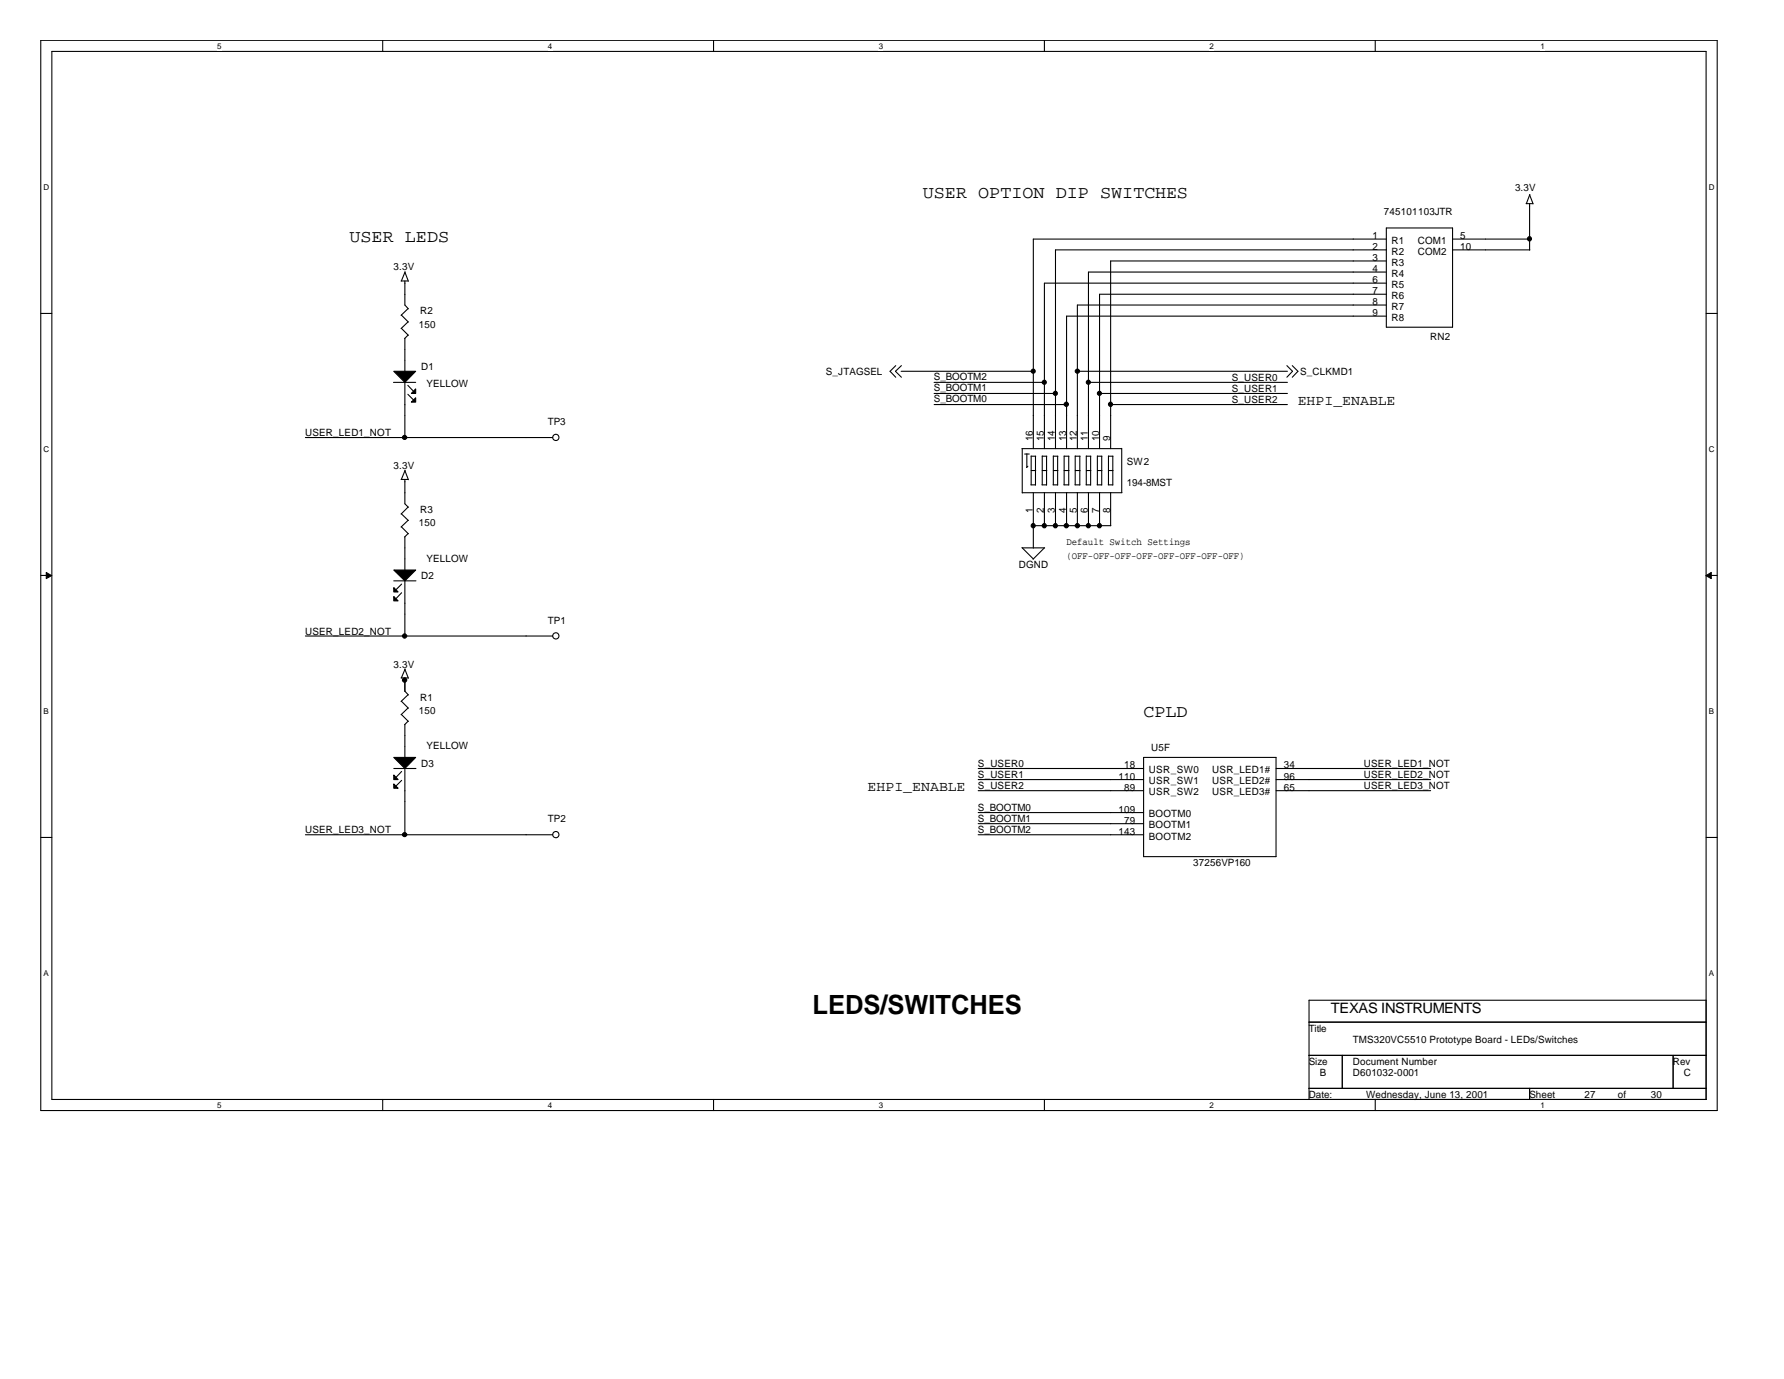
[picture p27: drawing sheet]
<svg xmlns="http://www.w3.org/2000/svg" width="279mm" height="216mm" viewBox="0 0 279 216" stroke-linecap="round" stroke-linejoin="round" font-family="sans-serif">
<defs><g id="words">
<text font-size="4.1" x="127.3" y="158.8">LEDS/SWITCHES</text>
<g font-size="2.8">
<text x="144.5" y="31">USER OPTION DIP SWITCHES</text>
<text x="54.7" y="37.9">USER LEDS</text>
<text x="179.1" y="112.2">CPLD</text>
</g>
<g font-size="2.2">
<text x="203.2" y="63.5">EHPI_ENABLE</text>
<text x="135.9" y="123.9">EHPI_ENABLE</text>
<text x="208.4" y="158.7">TEXAS INSTRUMENTS</text>
</g>
<g font-size="1.6">
<text x="237.3" y="29.9">3.3V</text>
<text x="216.7" y="33.7">745101103JTR</text>
<text x="215" y="37.4">1</text>
<text x="215" y="39.1">2</text>
<text x="215" y="40.9">3</text>
<text x="217.9" y="38.2">R1</text>
<text x="217.9" y="39.9">R2</text>
<text x="217.9" y="41.6">R3</text>
<text x="222" y="38.2">COM1</text>
<text x="222" y="39.9">COM2</text>
<text x="228.7" y="37.4">5</text>
<text x="228.7" y="39.1">10</text>
<text x="61.6" y="42.3">3.3V</text>
<text x="215" y="42.6">4</text>
<text x="215" y="44.3">6</text>
<text x="215" y="46.1">7</text>
<text x="215" y="47.8">8</text>
<text x="217.9" y="43.3">R4</text>
<text x="217.9" y="45.1">R5</text>
<text x="217.9" y="46.8">R6</text>
<text x="65.6" y="51.3">150</text>
<text x="65.8" y="49.2">R2</text>
<text x="215" y="49.5">9</text>
<text x="217.9" y="48.5">R7</text>
<text x="217.9" y="50.2">R8</text>
<text x="224" y="53.2">RN2</text>
<text x="66" y="57.9">D1</text>
<text x="129.3" y="58.8">S_JTAGSEL</text>
<text x="146.3" y="59.4">S_BOOTM2</text>
<text x="192.9" y="59.6">S_USER0</text>
<text x="203.6" y="58.8">S_CLKMD1</text>
<text x="66.8" y="60.7">YELLOW</text>
<text x="146.3" y="62.9">S_BOOTM0</text>
<text x="146.3" y="61.2">S_BOOTM1</text>
<text x="192.9" y="61.3">S_USER1</text>
<text x="192.9" y="63.1">S_USER2</text>
<text x="47.8" y="68.2">USER_LED1_NOT</text>
<text x="85.8" y="66.5">TP3</text>
<text x="161.8" y="69" transform="rotate(-90 161.8 69)">16</text>
<text x="163.5" y="69" transform="rotate(-90 163.5 69)">15</text>
<text x="165.2" y="69" transform="rotate(-90 165.2 69)">14</text>
<text x="167" y="69" transform="rotate(-90 167 69)">13</text>
<text x="168.7" y="69" transform="rotate(-90 168.7 69)">12</text>
<text x="170.4" y="69" transform="rotate(-90 170.4 69)">11</text>
<text x="172.1" y="69" transform="rotate(-90 172.1 69)">10</text>
<text x="173.9" y="69" transform="rotate(-90 173.9 69)">9</text>
<text x="61.6" y="73.4">3.3V</text>
<text x="176.5" y="72.7">SW2</text>
<text x="176.5" y="76">194-8MST</text>
<text x="65.6" y="82.4">150</text>
<text x="65.8" y="80.3">R3</text>
<text x="161.8" y="80.3" transform="rotate(-90 161.8 80.3)">1</text>
<text x="163.5" y="80.3" transform="rotate(-90 163.5 80.3)">2</text>
<text x="165.2" y="80.3" transform="rotate(-90 165.2 80.3)">3</text>
<text x="167" y="80.3" transform="rotate(-90 167 80.3)">4</text>
<text x="168.7" y="80.3" transform="rotate(-90 168.7 80.3)">5</text>
<text x="170.4" y="80.3" transform="rotate(-90 170.4 80.3)">6</text>
<text x="172.1" y="80.3" transform="rotate(-90 172.1 80.3)">7</text>
<text x="173.9" y="80.3" transform="rotate(-90 173.9 80.3)">8</text>
<text x="66.8" y="87.9">YELLOW</text>
<text x="159.6" y="89">DGND</text>
<text x="167" y="85.3">Default Switch Settings</text>
<text x="167" y="87.5">(OFF-OFF-OFF-OFF-OFF-OFF-OFF-OFF)</text>
<text x="66" y="90.7">D2</text>
<text x="47.8" y="99.4">USER_LED2_NOT</text>
<text x="85.8" y="97.6">TP1</text>
<text x="61.6" y="104.5">3.3V</text>
<text x="65.6" y="111.8">150</text>
<text x="65.8" y="109.7">R1</text>
<text x="66.8" y="117.3">YELLOW</text>
<text x="180.3" y="117.6">U5F</text>
<text x="66" y="120.1">D3</text>
<text x="153.2" y="120.1">S_USER0</text>
<text x="153.2" y="121.8">S_USER1</text>
<text x="153.2" y="123.5">S_USER2</text>
<text x="175.2" y="122">110</text>
<text x="176.1" y="120.3">18</text>
<text x="176.1" y="123.8">89</text>
<text x="179.9" y="121.1">USR_SW0</text>
<text x="179.9" y="122.8">USR_SW1</text>
<text x="179.9" y="124.5">USR_SW2</text>
<text x="189.9" y="121.1">USR_LED1#</text>
<text x="189.9" y="122.8">USR_LED2#</text>
<text x="189.9" y="124.5">USR_LED3#</text>
<text x="201" y="120.3">34</text>
<text x="201" y="122">96</text>
<text x="201" y="123.8">65</text>
<text x="213.6" y="120.1">USER_LED1_NOT</text>
<text x="213.6" y="121.8">USER_LED2_NOT</text>
<text x="213.6" y="123.5">USER_LED3_NOT</text>
<text x="47.8" y="130.4">USER_LED3_NOT</text>
<text x="85.8" y="128.7">TP2</text>
<text x="153.2" y="127">S_BOOTM0</text>
<text x="153.2" y="128.7">S_BOOTM1</text>
<text x="153.2" y="130.4">S_BOOTM2</text>
<text x="175.2" y="127.2">109</text>
<text x="175.2" y="130.7">143</text>
<text x="176.1" y="128.9">79</text>
<text x="179.9" y="128">BOOTM0</text>
<text x="179.9" y="129.7">BOOTM1</text>
<text x="179.9" y="131.4">BOOTM2</text>
<text x="186.9" y="135.6">37256VP160</text>
<text x="205" y="161.5">Title</text>
<text x="205" y="166.7">Size</text>
<text x="211.9" y="163.2">TMS320VC5510 Prototype Board - LEDs/Switches</text>
<text x="211.9" y="166.7">Document Number</text>
<text x="262" y="166.7">Rev</text>
<text x="205" y="171.9">Date:</text>
<text x="206.7" y="168.4">B</text>
<text x="211.9" y="168.4">D601032-0001</text>
<text x="214" y="171.9">Wednesday, June 13, 2001</text>
<text x="239.5" y="171.9">Sheet</text>
<text x="248.2" y="171.9">27</text>
<text x="253.4" y="171.9">of</text>
<text x="258.5" y="171.9">30</text>
<text x="263.7" y="168.4">C</text>
</g>
<g font-size="1.3">
<text x="34" y="7.7">5</text>
<text x="85.8" y="7.7">4</text>
<text x="137.6" y="7.7">3</text>
<text x="189.4" y="7.7">2</text>
<text x="241.3" y="7.7">1</text>
<text x="6.8" y="29.7">D</text>
<text x="267.6" y="29.7">D</text>
<text x="6.8" y="70.7">C</text>
<text x="267.6" y="70.7">C</text>
<text x="6.8" y="111.8">B</text>
<text x="267.6" y="111.8">B</text>
<text x="6.8" y="152.8">A</text>
<text x="267.6" y="152.8">A</text>
<text x="34" y="173.5">5</text>
<text x="85.8" y="173.5">4</text>
<text x="137.6" y="173.5">3</text>
<text x="189.4" y="173.5">2</text>
<text x="241.3" y="173.5">1</text>
</g>
</g></defs>
<path d="M6.4 6.3h262.5v167.6h-262.5zM8.1 8.1h259.1v164h-259.1z" fill="none" stroke="#000" stroke-width=".17"/>
<g fill="#fff">
<path d="M34 6.6h.7v1.4h-.7z"/>
<path d="M34 172.4h.7v1.4h-.7z"/>
</g>
<path d="M59.9 6.3v1.8M59.9 172.1v1.8" fill="none" stroke="#000" stroke-width=".17"/>
<g fill="#fff">
<path d="M85.8 6.6h.7v1.4h-.7z"/>
<path d="M85.8 172.4h.7v1.4h-.7z"/>
</g>
<path d="M111.8 6.3v1.8M111.8 172.1v1.8" fill="none" stroke="#000" stroke-width=".17"/>
<g fill="#fff">
<path d="M137.6 6.6h.7v1.4h-.7z"/>
<path d="M137.6 172.4h.7v1.4h-.7z"/>
</g>
<path d="M163.6 6.3v1.8M163.6 172.1v1.8" fill="none" stroke="#000" stroke-width=".17"/>
<g fill="#fff">
<path d="M189.4 6.6h.7v1.4h-.7z"/>
<path d="M189.4 172.4h.7v1.4h-.7z"/>
</g>
<path d="M215.4 6.3v1.8M215.4 172.1v1.8" fill="none" stroke="#000" stroke-width=".17"/>
<g fill="#fff">
<path d="M241.3 6.6h.6v1.4h-.6z"/>
<path d="M241.3 172.4h.6v1.4h-.6z"/>
<path d="M6.8 28.6h.9v1.4h-.9z"/>
<path d="M267.6 28.6h.9v1.4h-.9z"/>
<path d="M6.8 69.6h.9v1.4h-.9z"/>
<path d="M267.6 69.6h.9v1.4h-.9z"/>
</g>
<path d="M6.4 49.1h1.7M267.2 49.1h1.7" fill="none" stroke="#000" stroke-width=".17"/>
<g fill="#fff">
<path d="M6.8 110.6h.8v1.4h-.8z"/>
<path d="M267.6 110.6h.8v1.4h-.8z"/>
</g>
<path d="M6.4 90.1h1.7M267.2 90.1h1.7" fill="none" stroke="#000" stroke-width=".17"/>
<g fill="#000" stroke="#000" stroke-width=".16">
<path d="M7.2 89.6l.9 .5-.9 .5z" fill-rule="evenodd"/>
<path d="M267.2 90.1l.8-.5v1z" fill-rule="evenodd"/>
</g>
<g fill="#fff">
<path d="M6.8 151.6h.8v1.4h-.8z"/>
<path d="M267.6 151.6h.8v1.4h-.8z"/>
</g>
<g fill="none" stroke="#000" stroke-width=".17">
<path d="M217.1 37.4h-55.3v32.8M217.1 39.1h-51.8v31.1M217.1 35.7h10.4v15.5h-10.4zM227.5 37.4h12.1M227.5 39.1h12.1M239 31.9h1.1M239.6 31.9v7.3M239.6 30.5l.5 1.4M239.6 30.4l-.6 1.5M61.6 59.9h3.5M62.8 44h1.1M62.9 49.3l1.1 1.1"/>
<path d="M62.9 51.4l1.1 1.1M63.4 44v3.8l.6 .6M63.4 53v5.2M63.4 59.9v8.6M63.4 42.6l.6 1.4M63.5 42.6l-.6 1.4M63.9 48.3l-1.1 1.1M63.9 50.4l-1.1 1M63.9 52.5l-.5 .5M140.3 57.2l-.9 .9 .9 1M141.1 58.1h20.8M141.2 57.2l-1 .9 1 1"/>
<path d="M146.3 59.9h17.3M168.7 58.1h32.9M170.5 59.9h31.1M201.5 57.2l.9 .9-.9 1M202.4 57.2l.9 .9-.9 1M217.1 44.3h-53.5v25.9M217.1 49.5h-50.1v20.7M217.1 47.8h-48.4v22.4M217.1 42.6h-46.6v27.6M217.1 46.1h-44.9v24.1M217.1 40.9h-43.2v29.3M47.8 68.5h38.8"/>
<path d="M62.8 75.1h1.1M63.4 75.1v3.8l.6 .5M63.4 73.7l.6 1.4M63.5 73.6l-.6 1.5M63.9 60.3l.9 1M63.9 61.7l.9 .9M63.9 79.4l-1.1 1.1M146.3 61.6h19M146.3 63.3h20.8M160.1 70.2h15.6M160.1 77.1h15.6M160.1 70.2v7"/>
<path d="M160.5 71.1h.7M160.8 71v2.2M161 73l-.2 .2M161.5 75.9h.7M161.5 71.4v4.5M161.5 71.4h.7M161.5 73.7h.7M161.8 77.1v8.7M162.2 71.4v4.6M163.2 75.9h.7M163.2 71.4h.7M163.2 73.7h.7"/>
<path d="M163.2 71.4v4.5M163.6 77.1v5.2M163.9 71.4v4.6M164.9 75.9h.7M165 71.4h.7M165 73.7h.7M165 71.4v4.5M165.3 77.1v5.2M165.6 71.4v4.6M166.6 75.9h.8M166.7 71.4h.7M166.7 73.7h.7"/>
<path d="M166.7 71.4v4.5M167 77.1v5.2M167.4 71.4v4.6M168.4 75.9h.7M168.4 71.4h.8M168.4 73.7h.8M168.4 71.4v4.5M168.7 77.1v5.2M169.1 71.4v4.6M170.1 75.9h.7M170.1 71.4h.7M170.1 73.7h.7"/>
<path d="M170.1 71.4v4.5M170.5 77.1v5.2M170.8 71.4v4.6M171.8 75.9h.7M171.9 71.4h.7M171.9 73.7h.7M171.9 71.4v4.5M172.2 77.1v5.2M172.2 61.6h29.4M172.5 71.4v4.6M173.6 75.9h.7M173.6 71.4h.7"/>
<path d="M173.6 73.7h.7M173.6 71.4v4.5M173.9 77.1v5.2M173.9 63.3h27.7M174.3 71.4v4.6M175.7 70.2v6.9M47.8 99.6h38.8M61.7 90.9h3.4M62.9 80.4l1.1 1.1M62.9 82.5l1.1 1.1M62.9 91.4l-.9 .9M62.9 92.8l-.9 .9"/>
<path d="M63.4 84v5.3M63.4 90.9v8.7M63.9 81.5l-1.1 1M63.9 83.5l-.5 .6M160.1 85.7l1.7 1.8M160.1 85.8h3.5M161.8 82.3h12.2M163.6 85.8l-1.8 1.8M62.8 106.1h1.1M62.9 109.8l1.1 1.1M62.9 111.9l1.1 1.1M63.4 106.1v2.2"/>
<path d="M63.4 113.4v5.2M63.4 104.8l.6 1.4M63.4 108.2l.6 .6M63.5 104.7l-.6 1.4M63.9 108.8l-1.1 1M63.9 110.8l-1.1 1.1M63.9 112.9l-.5 .6M179.1 118.6h20.7v15.5h-20.7zM6.4 131.1h1.7M47.8 130.7h38.8M61.7 120.3h3.4M62.9 120.8l-.9 .9"/>
<path d="M62.9 122.2l-.9 .9M63.4 120.3v10.4M153.2 130.7h25.9M153.2 120.3h25.9M153.2 122.1h25.9M153.2 123.8h25.9M153.2 127.2h25.9M153.2 129h25.9M199.8 120.3h24.3M199.8 122.1h24.3M199.8 123.8h24.3M267.2 131.1h1.7"/>
<path d="M205 156.6h62.2v15.5h-62.2zM205 160h62.2M205 165.2h62.2M205 170.4h62.2M210.2 165.2v5.2M239.6 170.4v1.7M262 165.2v5.2"/>
<circle cx="87.1" cy="68.5" r=".49"/>
<circle cx="87.1" cy="99.6" r=".49"/>
<circle cx="87.1" cy="130.7" r=".49"/>
</g>
<g fill="#000" stroke="#000" stroke-width=".17">
<path d="M61.7 58.1h3.4l-1.7 1.8z" fill-rule="evenodd"/>
<path d="M65.1 60.9v.7h-.7z" fill-rule="evenodd"/>
<path d="M64.4 63l.7-.7v.7z" fill-rule="evenodd"/>
<path d="M61.7 89.2h3.4l-1.7 1.7z" fill-rule="evenodd"/>
<path d="M61.7 92l.6 .7h-.6z" fill-rule="evenodd"/>
<path d="M61.7 93.4l.6 .7h-.6z" fill-rule="evenodd"/>
<path d="M61.7 118.6h3.4l-1.7 1.7z" fill-rule="evenodd"/>
<path d="M61.7 121.3l.6 .8h-.6z" fill-rule="evenodd"/>
<path d="M61.7 122.7l.6 .7h-.6z" fill-rule="evenodd"/>
<circle cx="239.5" cy="37.4" r=".33"/>
<circle cx="161.8" cy="58.1" r=".32"/>
<circle cx="163.5" cy="59.8" r=".32"/>
<circle cx="168.7" cy="58.1" r=".33"/>
<circle cx="170.4" cy="59.8" r=".32"/>
<circle cx="63.4" cy="68.5" r=".33"/>
<circle cx="165.3" cy="61.6" r=".32"/>
<circle cx="167" cy="63.3" r=".33"/>
<circle cx="172.2" cy="61.6" r=".32"/>
<circle cx="173.9" cy="63.3" r=".33"/>
<circle cx="63.4" cy="99.6" r=".33"/>
<circle cx="161.8" cy="82.3" r=".33"/>
<circle cx="163.5" cy="82.3" r=".33"/>
<circle cx="165.3" cy="82.3" r=".33"/>
<circle cx="167" cy="82.3" r=".33"/>
<circle cx="168.7" cy="82.3" r=".33"/>
<circle cx="170.4" cy="82.3" r=".33"/>
<circle cx="172.2" cy="82.3" r=".33"/>
<circle cx="63.4" cy="106.5" r=".33"/>
<circle cx="63.4" cy="130.7" r=".33"/>
</g>
<use href="#words"/>
</svg>
